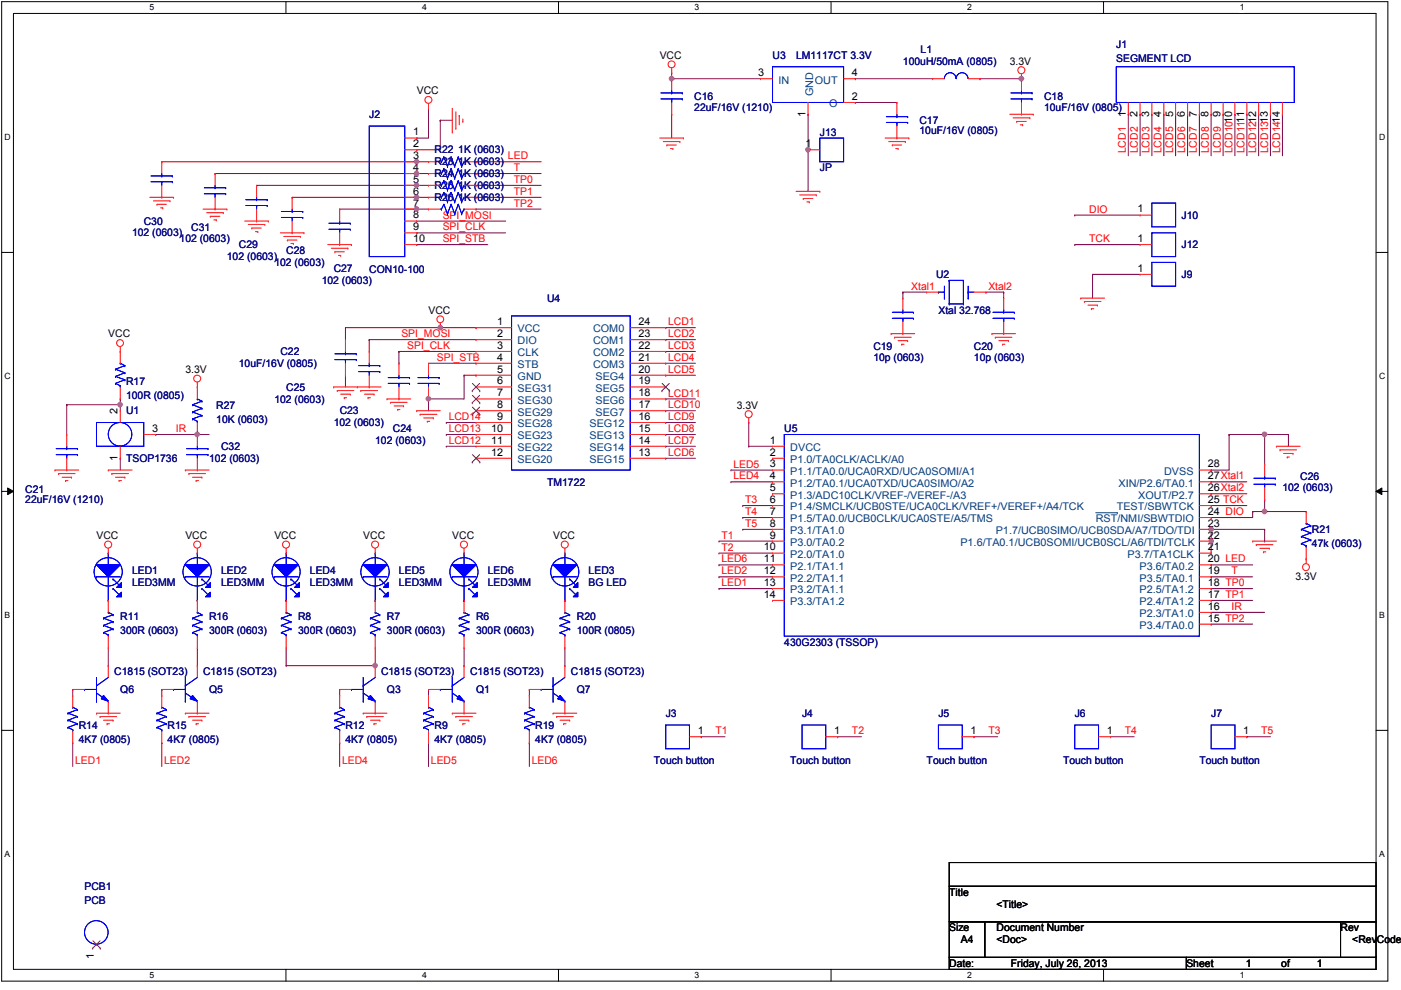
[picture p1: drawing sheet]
<svg xmlns="http://www.w3.org/2000/svg" width="297mm" height="210mm" viewBox="0 0 297 210" stroke-linecap="round" stroke-linejoin="round" font-family="sans-serif">
<defs><g id="words">
<g font-size="2.2" fill="#000080">
<text x="195.2" y="11.2">L1</text>
<text x="236.7" y="10.2">J1</text>
<text x="163.8" y="12.4">U3</text>
<text x="168.8" y="12.4">LM1117CT 3.3V</text>
<text x="191.4" y="13.7">100uH/50mA (0805)</text>
<text x="236.7" y="13.2">SEGMENT LCD</text>
<text x="147.2" y="21.2">C16</text>
<text x="147.2" y="23.5">22uF/16V (1210)</text>
<text x="221.4" y="21.2">C18</text>
<text x="221.4" y="23.5">10uF/16V (0805)</text>
<text x="78.3" y="25">J2</text>
<text x="173.8" y="28.8">J13</text>
<text x="194.9" y="26.3">C17</text>
<text x="194.9" y="28.5">10uF/16V (0805)</text>
<text x="92.1" y="32.5">R22 1K (0603)</text>
<text x="92.1" y="35.1">R23 1K (0603)</text>
<text x="92.1" y="40.1">R25 1K (0603)</text>
<text x="92.1" y="37.6">R24 1K (0603)</text>
<text x="173.8" y="36.3">JP</text>
<text x="30.5" y="47.6">C30</text>
<text x="92.1" y="42.6">R26 1K (0603)</text>
<text x="250.5" y="46.4">J10</text>
<text x="28" y="50.1">102 (0603)</text>
<text x="38.1" y="51.4">102 (0603)</text>
<text x="40.6" y="48.9">C31</text>
<text x="50.6" y="52.7">C29</text>
<text x="60.7" y="53.9">C28</text>
<text x="250.5" y="52.7">J12</text>
<text x="48.1" y="55.2">102 (0603)</text>
<text x="58.2" y="56.4">102 (0603)</text>
<text x="70.7" y="57.7">C27</text>
<text x="78.3" y="57.9">CON10-100</text>
<text x="198.5" y="58.9">U2</text>
<text x="250.5" y="58.9">J9</text>
<text x="68.2" y="60.2">102 (0603)</text>
<text x="116" y="64">U4</text>
<text x="199" y="66.5">Xtal 32.768</text>
<text x="50.6" y="77.8">10uF/16V (0805)</text>
<text x="59.4" y="75.3">C22</text>
<text x="185.2" y="74.3">C19</text>
<text x="185.2" y="76.5">10p (0603)</text>
<text x="206.5" y="74.3">C20</text>
<text x="206.5" y="76.5">10p (0603)</text>
<text x="26.7" y="81.6">R17</text>
<text x="60.7" y="82.8">C25</text>
<text x="26.7" y="84.6">100R (0805)</text>
<text x="26.7" y="87.8">U1</text>
<text x="45.9" y="86.6">R27</text>
<text x="45.9" y="89.6">10K (0603)</text>
<text x="58.2" y="85.4">102 (0603)</text>
<text x="72" y="87.8">C23</text>
<text x="46.9" y="95.4">C32</text>
<text x="70.7" y="90.4">102 (0603)</text>
<text x="79.6" y="94.2">102 (0603)</text>
<text x="83.3" y="91.6">C24</text>
<text x="166.3" y="91.6">U5</text>
<text x="26.7" y="97.9">TSOP1736</text>
<text x="44.3" y="97.9">102 (0603)</text>
<text x="275.7" y="101.7">C26</text>
<text x="5.3" y="104.4">C21</text>
<text x="5.3" y="106.7">22uF/16V (1210)</text>
<text x="116" y="103">TM1722</text>
<text x="271.9" y="104.2">102 (0603)</text>
<text x="278.2" y="113">R21</text>
<text x="278.2" y="116">47k (0603)</text>
<text x="28" y="121.8">LED1</text>
<text x="28" y="124.3">LED3MM</text>
<text x="46.9" y="121.8">LED2</text>
<text x="46.9" y="124.3">LED3MM</text>
<text x="65.7" y="121.8">LED4</text>
<text x="65.7" y="124.3">LED3MM</text>
<text x="84.6" y="121.8">LED5</text>
<text x="84.6" y="124.3">LED3MM</text>
<text x="103.4" y="121.8">LED6</text>
<text x="103.4" y="124.3">LED3MM</text>
<text x="124.8" y="121.8">LED3</text>
<text x="124.8" y="124.3">BG LED</text>
<text x="25.5" y="131.4">R11</text>
<text x="44.3" y="131.4">R16</text>
<text x="63.2" y="131.4">R8</text>
<text x="82" y="131.4">R7</text>
<text x="100.9" y="131.4">R6</text>
<text x="122.3" y="131.4">R20</text>
<text x="25.5" y="134.4">300R (0603)</text>
<text x="44.3" y="134.4">300R (0603)</text>
<text x="63.2" y="134.4">300R (0603)</text>
<text x="82" y="134.4">300R (0603)</text>
<text x="100.9" y="134.4">300R (0603)</text>
<text x="122.3" y="134.4">100R (0805)</text>
<text x="166.3" y="136.9">430G2303 (TSSOP)</text>
<text x="24.2" y="143.2">C1815 (SOT23)</text>
<text x="43.1" y="143.2">C1815 (SOT23)</text>
<text x="80.8" y="143.2">C1815 (SOT23)</text>
<text x="99.7" y="143.2">C1815 (SOT23)</text>
<text x="121" y="143.2">C1815 (SOT23)</text>
<text x="25.5" y="146.9">Q6</text>
<text x="44.3" y="146.9">Q5</text>
<text x="82" y="146.9">Q3</text>
<text x="100.9" y="146.9">Q1</text>
<text x="122.3" y="146.9">Q7</text>
<text x="16.7" y="154.5">R14</text>
<text x="35.5" y="154.5">R15</text>
<text x="73.2" y="154.5">R12</text>
<text x="92.1" y="154.5">R9</text>
<text x="113.5" y="154.5">R19</text>
<text x="141.1" y="152">J3</text>
<text x="170.1" y="152">J4</text>
<text x="199" y="152">J5</text>
<text x="227.9" y="152">J6</text>
<text x="256.8" y="152">J7</text>
<text x="16.7" y="157.5">4K7 (0805)</text>
<text x="35.5" y="157.5">4K7 (0805)</text>
<text x="73.2" y="157.5">4K7 (0805)</text>
<text x="92.1" y="157.5">4K7 (0805)</text>
<text x="113.5" y="157.5">4K7 (0805)</text>
<text x="138.6" y="162.1">Touch button</text>
<text x="167.6" y="162.1">Touch button</text>
<text x="196.5" y="162.1">Touch button</text>
<text x="225.4" y="162.1">Touch button</text>
<text x="254.3" y="162.1">Touch button</text>
<text x="17.9" y="188.7">PCB1</text>
<text x="17.9" y="191.7">PCB</text>
</g>
<g font-size="2.2">
<text x="139.9" y="12.4">VCC</text>
<text x="160.7" y="16.1">3</text>
<text x="180.6" y="16.1">4</text>
<text x="214.1" y="13.7">3.3V</text>
<text x="88.4" y="20">VCC</text>
<text x="180.6" y="21.2">2</text>
<text x="87.6" y="28.7">1</text>
<text x="170.8" y="24.8" transform="rotate(-90 170.8 24.8)">1</text>
<text x="238.7" y="24.8" transform="rotate(-90 238.7 24.8)">1</text>
<text x="241.2" y="24.8" transform="rotate(-90 241.2 24.8)">2</text>
<text x="243.7" y="24.8" transform="rotate(-90 243.7 24.8)">3</text>
<text x="246.2" y="24.8" transform="rotate(-90 246.2 24.8)">4</text>
<text x="248.7" y="24.8" transform="rotate(-90 248.7 24.8)">5</text>
<text x="251.2" y="24.8" transform="rotate(-90 251.2 24.8)">6</text>
<text x="253.7" y="24.8" transform="rotate(-90 253.7 24.8)">7</text>
<text x="256.2" y="24.8" transform="rotate(-90 256.2 24.8)">8</text>
<text x="258.8" y="24.8" transform="rotate(-90 258.8 24.8)">9</text>
<text x="87.6" y="31.2">2</text>
<text x="87.6" y="33.8">3</text>
<text x="170.8" y="31.2">1</text>
<text x="87.6" y="36.2">4</text>
<text x="87.6" y="38.7">5</text>
<text x="87.6" y="41.3">6</text>
<text x="87.6" y="43.8">7</text>
<text x="87.6" y="46.3">8</text>
<text x="241.2" y="45.1">1</text>
<text x="87.6" y="48.8">9</text>
<text x="87.6" y="51.3">10</text>
<text x="241.2" y="51.3">1</text>
<text x="241.2" y="57.6">1</text>
<text x="23" y="71.5">VCC</text>
<text x="90.9" y="66.5">VCC</text>
<text x="105.4" y="68.9">1</text>
<text x="105.4" y="71.5">2</text>
<text x="135.4" y="71.5">23</text>
<text x="135.4" y="68.9">24</text>
<text x="105.4" y="74">3</text>
<text x="105.4" y="76.5">4</text>
<text x="135.4" y="76.5">21</text>
<text x="135.4" y="74">22</text>
<text x="39.3" y="79">3.3V</text>
<text x="105.4" y="79">5</text>
<text x="105.4" y="81.5">6</text>
<text x="135.4" y="81.5">19</text>
<text x="135.4" y="79">20</text>
<text x="24.9" y="87.8" transform="rotate(-90 24.9 87.8)">2</text>
<text x="105.4" y="84">7</text>
<text x="105.4" y="86.5">8</text>
<text x="105.4" y="89">9</text>
<text x="135.4" y="89">16</text>
<text x="135.4" y="86.5">17</text>
<text x="135.4" y="84">18</text>
<text x="156.2" y="86.6">3.3V</text>
<text x="32.3" y="91.6">3</text>
<text x="104.1" y="91.6">10</text>
<text x="104.1" y="94.1">11</text>
<text x="135.4" y="94.1">14</text>
<text x="135.4" y="91.6">15</text>
<text x="163.2" y="94.1">1</text>
<text x="24.9" y="97.7" transform="rotate(-90 24.9 97.7)">1</text>
<text x="104.1" y="96.6">12</text>
<text x="135.4" y="96.6">13</text>
<text x="163.2" y="96.6">2</text>
<text x="163.2" y="101.6">4</text>
<text x="163.2" y="99.1">3</text>
<text x="256.1" y="101.6">27Xtal1</text>
<text x="256.1" y="99.1">28</text>
<text x="163.2" y="106.6">6</text>
<text x="163.2" y="104.1">5</text>
<text x="256.1" y="106.6">25 TCK</text>
<text x="256.1" y="104.1">26Xtal2</text>
<text x="163.2" y="109.2">7</text>
<text x="163.2" y="111.7">8</text>
<text x="256.1" y="111.7">23</text>
<text x="256.1" y="109.2">24 DIO</text>
<text x="20.5" y="114.3">VCC</text>
<text x="39.3" y="114.3">VCC</text>
<text x="58.2" y="114.3">VCC</text>
<text x="77" y="114.3">VCC</text>
<text x="95.9" y="114.3">VCC</text>
<text x="117.3" y="114.3">VCC</text>
<text x="162" y="116.7">10</text>
<text x="162" y="119.2">11</text>
<text x="163.2" y="114.2">9</text>
<text x="256.1" y="119.2">20 LED</text>
<text x="256.1" y="116.7">21</text>
<text x="256.1" y="114.2">22</text>
<text x="162" y="121.8">12</text>
<text x="162" y="124.3">13</text>
<text x="256.1" y="124.3">18 TP0</text>
<text x="256.1" y="121.8">19</text>
<text x="274.7" y="123.1">3.3V</text>
<text x="162" y="126.7">14</text>
<text x="256.1" y="131.8">15 TP2</text>
<text x="256.1" y="129.3">16</text>
<text x="256.1" y="126.7">17 TP1</text>
<text x="148" y="155.7">1</text>
<text x="176.9" y="155.7">1</text>
<text x="205.8" y="155.7">1</text>
<text x="234.7" y="155.7">1</text>
<text x="263.6" y="155.7">1</text>
<text x="201.3" y="189.9">Title</text>
<text x="201.3" y="197.5">Size</text>
<text x="211.3" y="197.5">Document Number</text>
<text x="211.3" y="192.4">&lt;Title&gt;</text>
<text x="284.2" y="197.5">Rev</text>
<text x="19.9" y="203.3" transform="rotate(-90 19.9 203.3)">1</text>
<text x="203.7" y="200">A4</text>
<text x="211.3" y="200">&lt;Doc&gt;</text>
<text x="286.7" y="200">&lt;RevCode&gt;</text>
<text x="201.3" y="205">Date:</text>
<text x="214.3" y="205">Friday, July 26, 2013</text>
<text x="251.5" y="205">Sheet</text>
<text x="264.1" y="205">1</text>
<text x="271.6" y="205">of</text>
<text x="279.2" y="205">1</text>
</g>
<g font-size="2.2" fill="#004080">
<text x="165.1" y="17.7">IN</text>
<text x="172.8" y="17.7">OUT</text>
<text x="172.4" y="20.5" transform="rotate(-90 172.4 20.5)">GND</text>
<text x="175.8" y="22.7">O</text>
<text x="109.7" y="70.5">VCC</text>
<text x="125.7" y="70.5">COM0</text>
<text x="109.7" y="73">DIO</text>
<text x="109.7" y="75.5">CLK</text>
<text x="125.7" y="75.5">COM2</text>
<text x="125.7" y="73">COM1</text>
<text x="109.7" y="78">STB</text>
<text x="109.7" y="80.6">GND</text>
<text x="109.7" y="83.1">SEG31</text>
<text x="125.7" y="78">COM3</text>
<text x="126.2" y="83.1">SEG5</text>
<text x="126.2" y="80.6">SEG4</text>
<text x="109.7" y="85.6">SEG30</text>
<text x="109.7" y="88.1">SEG29</text>
<text x="126.2" y="88.1">SEG7</text>
<text x="126.2" y="85.6">SEG6</text>
<text x="109.7" y="90.6">SEG28</text>
<text x="109.7" y="93.1">SEG23</text>
<text x="109.7" y="95.6">SEG22</text>
<text x="125" y="95.6">SEG14</text>
<text x="125" y="93.1">SEG13</text>
<text x="125" y="90.6">SEG12</text>
<text x="167.6" y="95.6">DVCC</text>
<text x="109.7" y="98.2">SEG20</text>
<text x="125" y="98.2">SEG15</text>
<text x="167.6" y="98.2">P1.0/TA0CLK/ACLK/A0</text>
<text x="167.6" y="100.7">P1.1/TA0.0/UCA0RXD/UCA0SOMI/A1</text>
<text x="246.8" y="100.7">DVSS</text>
<text x="167.6" y="103.2">P1.2/TA0.1/UCA0TXD/UCA0SIMO/A2</text>
<text x="167.6" y="105.7">P1.3/ADC10CLK/VREF-/VEREF-/A3</text>
<text x="237.1" y="103.2">XIN/P2.6/TA0.1</text>
<text x="241.3" y="105.7">XOUT/P2.7</text>
<text x="167.6" y="110.7">P1.5/TA0.0/UCB0CLK/UCA0STE/A5/TMS</text>
<text x="167.6" y="113.2">P3.1/TA1.0</text>
<text x="167.6" y="108.2">P1.4/SMCLK/UCB0STE/UCA0CLK/VREF+/VEREF+/A4/TCK</text>
<text x="211.1" y="113.2">P1.7/UCB0SIMO/UCB0SDA/A7/TDO/TDI</text>
<text x="232.3" y="110.7">RST/NMI/SBWTDIO</text>
<text x="236.8" y="108.2">TEST/SBWTCK</text>
<text x="167.6" y="115.7">P3.0/TA0.2</text>
<text x="167.6" y="118.3">P2.0/TA1.0</text>
<text x="203.6" y="115.7">P1.6/TA0.1/UCB0SOMI/UCB0SCL/A6/TDI/TCLK</text>
<text x="239.1" y="118.3">P3.7/TA1CLK</text>
<text x="167.6" y="120.8">P2.1/TA1.1</text>
<text x="167.6" y="123.3">P2.2/TA1.1</text>
<text x="167.6" y="125.8">P3.2/TA1.1</text>
<text x="241.6" y="125.8">P2.5/TA1.2</text>
<text x="241.6" y="120.8">P3.6/TA0.2</text>
<text x="241.6" y="123.3">P3.5/TA0.1</text>
<text x="167.6" y="128.3">P3.3/TA1.2</text>
<text x="241.6" y="130.9">P2.3/TA1.0</text>
<text x="241.6" y="128.3">P2.4/TA1.2</text>
<text x="241.6" y="133.4">P3.4/TA0.0</text>
</g>
<g font-size="2.2" fill="#f00">
<text x="107.7" y="33.8">LED</text>
<text x="238.7" y="32.5" transform="rotate(-90 238.7 32.5)">LCD1</text>
<text x="241.2" y="32.5" transform="rotate(-90 241.2 32.5)">LCD2</text>
<text x="243.7" y="32.5" transform="rotate(-90 243.7 32.5)">LCD3</text>
<text x="246.2" y="32.5" transform="rotate(-90 246.2 32.5)">LCD4</text>
<text x="248.7" y="32.5" transform="rotate(-90 248.7 32.5)">LCD5</text>
<text x="251.3" y="32.5" transform="rotate(-90 251.3 32.5)">LCD6</text>
<text x="253.8" y="32.5" transform="rotate(-90 253.8 32.5)">LCD7</text>
<text x="256.3" y="32.5" transform="rotate(-90 256.3 32.5)">LCD8</text>
<text x="258.8" y="32.5" transform="rotate(-90 258.8 32.5)">LCD9</text>
<text x="261.3" y="32.5" transform="rotate(-90 261.3 32.5)">LCD1010</text>
<text x="263.9" y="32.5" transform="rotate(-90 263.9 32.5)">LCD1111</text>
<text x="266.4" y="32.5" transform="rotate(-90 266.4 32.5)">LCD1212</text>
<text x="268.9" y="32.5" transform="rotate(-90 268.9 32.5)">LCD1313</text>
<text x="271.4" y="32.5" transform="rotate(-90 271.4 32.5)">LCD1414</text>
<text x="109" y="38.8">TP0</text>
<text x="109" y="41.3">TP1</text>
<text x="109" y="36.3">T</text>
<text x="93.9" y="46.4">SPI_MOSI</text>
<text x="109" y="43.8">TP2</text>
<text x="230.9" y="45.1">DIO</text>
<text x="93.9" y="48.9">SPI_CLK</text>
<text x="93.9" y="51.4">SPI_STB</text>
<text x="230.9" y="51.4">TCK</text>
<text x="193.2" y="61.4">Xtal1</text>
<text x="209.5" y="61.4">Xtal2</text>
<text x="85.1" y="71.5">SPI_MOSI</text>
<text x="141.6" y="69">LCD1</text>
<text x="141.6" y="71.5">LCD2</text>
<text x="86.3" y="74">SPI_CLK</text>
<text x="92.6" y="76.5">SPI_STB</text>
<text x="141.6" y="76.5">LCD4</text>
<text x="141.6" y="74">LCD3</text>
<text x="141.6" y="79">LCD5</text>
<text x="95.1" y="89.1">LCD14</text>
<text x="141.6" y="89.1">LCD9</text>
<text x="141.6" y="86.6">LCD10</text>
<text x="141.6" y="84.1">LCD11</text>
<text x="37.3" y="91.6">IR</text>
<text x="95.1" y="94.1">LCD12</text>
<text x="95.1" y="91.6">LCD13</text>
<text x="141.6" y="94.1">LCD7</text>
<text x="141.6" y="91.6">LCD8</text>
<text x="141.6" y="96.7">LCD6</text>
<text x="155.5" y="99.2">LED5</text>
<text x="155.5" y="101.6">LED4</text>
<text x="158" y="106.7">T3</text>
<text x="158" y="109.2">T4</text>
<text x="158" y="111.7">T5</text>
<text x="153" y="119.3">LED6</text>
<text x="153" y="114.2">T1</text>
<text x="153" y="116.8">T2</text>
<text x="153" y="121.8">LED2</text>
<text x="153" y="124.3">LED1</text>
<text x="261.1" y="121.8">T</text>
<text x="261.1" y="129.3">IR</text>
<text x="151.7" y="155.7">T1</text>
<text x="180.6" y="155.7">T2</text>
<text x="209.5" y="155.7">T3</text>
<text x="238.5" y="155.7">T4</text>
<text x="267.4" y="155.7">T5</text>
<text x="15.9" y="162">LED1</text>
<text x="34.8" y="162">LED2</text>
<text x="72.5" y="162">LED4</text>
<text x="91.4" y="162">LED5</text>
<text x="112.7" y="162">LED6</text>
</g>
<g font-size="1.8">
<text x="31.7" y="2.2">5</text>
<text x="89.5" y="2.2">4</text>
<text x="147.3" y="2.2">3</text>
<text x="205.1" y="2.2">2</text>
<text x="262.8" y="2.2">1</text>
<text x="1" y="29.8">D</text>
<text x="292.4" y="29.8">D</text>
<text x="1" y="80.4">C</text>
<text x="292.4" y="80.4">C</text>
<text x="1" y="131.1">B</text>
<text x="292.4" y="131.1">B</text>
<text x="1" y="181.8">A</text>
<text x="292.4" y="181.8">A</text>
<text x="31.7" y="207.4">5</text>
<text x="89.5" y="207.4">4</text>
<text x="147.3" y="207.4">3</text>
<text x="205.1" y="207.4">2</text>
<text x="262.8" y="207.4">1</text>
</g>
</g></defs>
<path d="M.4 .4h293.8v207.6h-293.8zM2.9 2.9h288.9v202.6h-288.9z" fill="none" stroke="#000" stroke-width=".21"/>
<g fill="#fff">
<path d="M31.7 .6h1v2h-1z"/>
<path d="M31.7 205.8h1v2h-1z"/>
</g>
<path d="M60.6 .4v2.5M60.6 205.5v2.5" fill="none" stroke="#000" stroke-width=".21"/>
<g fill="#fff">
<path d="M89.5 .6h1v2h-1z"/>
<path d="M89.5 205.8h1v2h-1z"/>
</g>
<path d="M118.4 .4v2.5M118.4 205.5v2.5" fill="none" stroke="#000" stroke-width=".21"/>
<g fill="#fff">
<path d="M147.3 .6h1v2h-1z"/>
<path d="M147.3 205.8h1v2h-1z"/>
</g>
<path d="M176.2 .4v2.5M176.2 205.5v2.5" fill="none" stroke="#000" stroke-width=".21"/>
<g fill="#fff">
<path d="M205.1 .6h.9v2h-.9z"/>
<path d="M205.1 205.8h.9v2h-.9z"/>
</g>
<path d="M234 .4v2.5M234 205.5v2.5" fill="none" stroke="#000" stroke-width=".21"/>
<g fill="#fff">
<path d="M262.8 .6h1v2h-1z"/>
<path d="M262.8 205.8h1v2h-1z"/>
<path d="M1 28.2h1.3v2h-1.3z"/>
<path d="M292.4 28.2h1.3v2h-1.3z"/>
<path d="M1 78.8h1.3v2h-1.3z"/>
<path d="M292.4 78.8h1.3v2h-1.3z"/>
</g>
<path d="M.4 53.5h2.5M291.8 53.5h2.4" fill="none" stroke="#000" stroke-width=".21"/>
<g fill="#fff">
<path d="M1 129.5h1.2v2h-1.2z"/>
<path d="M292.4 129.5h1.2v2h-1.2z"/>
</g>
<path d="M.4 104.2h2.5M1.6 103.5l1.3 .7-1.3 .7zM291.8 104.2l1.2-.7v1.4zM291.8 104.2h2.4" fill="none" stroke="#000" stroke-width=".21"/>
<path d="M1.6 103.5l1.3 .7-1.3 .7zM291.8 104.2l1.2-.7v1.4z" fill="#000"/>
<g fill="#fff">
<path d="M1 180.2h1.2v2h-1.2z"/>
<path d="M292.4 180.2h1.2v2h-1.2z"/>
</g>
<path d="M.4 154.9h2.5M291.8 154.9h2.4" fill="none" stroke="#000" stroke-width=".21"/>
<g fill="none" stroke="#800040" stroke-width=".21">
<path d="M88.4 31.8h.1M88.4 29.3h.1M90.9 23h.1M90.9 23v6.3h-2.5M93.4 25.5h.1M93.4 25.5v6.3h-5M93.4 25.5h2.5M14.2 85.8h.1M14.2 85.8v6.3M14.2 85.8h11.3M25.5 97.2h.1M25.5 85.8h.1"/>
<path d="M25.5 85.8v1.3M25.5 97.2v2.5"/>
</g>
<circle cx="25.4" cy="85.8" r=".48" fill="#f0f"/>
<circle cx="25.4" cy="85.8" r=".48" fill="none" stroke="#f0f" stroke-width=".21"/>
<g fill="none" stroke="#800040" stroke-width=".21">
<path d="M142.4 15.4h.1M142.4 16.7h.1M142.4 15.4v1.3M142.4 16.7h18.8M227.9 51.9h.1M227.9 45.6h.1M227.9 51.9h13.8M227.9 45.6h13.8M231.6 58.2h.1M231.6 58.2h10.1M191.4 61.9h.1M191.4 61.9h5.1"/>
<path d="M191.4 61.9v1.3M209 61.9h.1M209 61.9h3.8M212.8 61.9h.1M212.8 61.9v1.3M25.5 84.6h.1M25.5 84.6v1.2M148.7 156.2h.1M148.7 156.2h5"/>
</g>
<circle cx="142.4" cy="16.7" r=".49" fill="#f0f"/>
<circle cx="142.4" cy="16.7" r=".49" fill="none" stroke="#f0f" stroke-width=".21"/>
<path d="M181.4 16.7h.1M181.4 16.7h16.3M171.3 31.8h.1M171.3 31.8v8.8" fill="none" stroke="#800040" stroke-width=".21"/>
<circle cx="171.3" cy="31.7" r=".49" fill="#f0f"/>
<circle cx="171.3" cy="31.7" r=".49" fill="none" stroke="#f0f" stroke-width=".21"/>
<g fill="none" stroke="#800040" stroke-width=".21">
<path d="M207.8 16.7h.1M207.8 16.7h8.8M100.9 34.3h.1M100.9 39.3h.1M100.9 34.3h13.8M100.9 39.3h13.8M142.4 24.2h.1M142.4 24.2v5.1M239.2 24.2h.1M239.2 24.2v8.8M241.7 24.2h.1M241.7 24.2v8.8"/>
<path d="M244.2 24.2h.1M244.2 24.2v8.8M246.8 24.2h.1M246.8 24.2v8.8M249.3 24.2h.1M249.3 24.2v8.8M251.8 24.2h.1M251.8 24.2v8.8M254.3 24.2h.1M254.3 24.2v8.8M256.8 24.2h.1M256.8 24.2v8.8"/>
<path d="M259.3 24.2h.1M259.3 24.2v8.8M261.8 24.2h.1M261.8 24.2v8.8M264.4 24.2h.1M264.4 24.2v8.8M266.9 24.2h.1M266.9 24.2v8.8M269.4 24.2h.1M269.4 24.2v8.8M271.9 24.2h.1M271.9 24.2v8.8"/>
<path d="M100.9 41.8h.1M100.9 44.3h.1M100.9 41.8h13.8M100.9 44.3h13.8M141.1 77h.1M141.1 79.6h.1M141.1 69.5h.1M141.1 72h.1M141.1 74.5h.1M141.1 77h6.3M141.1 79.6h6.3M141.1 69.5h6.3"/>
<path d="M141.1 72h6.3M141.1 74.5h6.3M94.6 94.6h.1M94.6 92.1h.1M94.6 89.6h.1M94.6 94.6h6.3M94.6 92.1h6.3M94.6 89.6h6.3M141.1 97.2h.1M141.1 94.6h.1M141.1 92.1h.1M141.1 89.6h.1"/>
<path d="M141.1 87.1h.1M141.1 84.6h.1M141.1 97.2h6.3M141.1 94.6h6.3M141.1 92.1h6.3M141.1 89.6h6.3M141.1 87.1h6.3M141.1 84.6h6.3M256.8 102.2h.1M256.8 104.7h.1M256.8 102.2h7.6M256.8 104.7h7.6"/>
<path d="M177.6 156.2h.1M177.6 156.2h5M206.5 156.2h.1M206.5 156.2h5M235.5 156.2h.1M235.5 156.2h4.9M264.4 156.2h.1M264.4 156.2h5"/>
</g>
<circle cx="216.6" cy="16.7" r=".49" fill="#f0f"/>
<circle cx="216.6" cy="16.7" r=".49" fill="none" stroke="#f0f" stroke-width=".21"/>
<g fill="none" stroke="#800040" stroke-width=".21">
<path d="M88.4 46.9h.1M88.4 49.4h.1M88.4 51.9h.1M88.4 46.9h18.8M88.4 49.4h18.8M88.4 51.9h15M158.8 89.6h.1M158.8 94.6h.1M158.8 89.6v5M158.8 94.6h5M256.8 99.7h.1M260.6 92.1h.1"/>
<path d="M260.6 92.1v7.6h-3.8M268.1 92.1h.1M268.1 92.1h5.1M273.2 92.1h.1M273.2 92.1v2.5M60.7 137.4v3.7M15.4 146.2h.1M15.4 157.5h.1M15.4 146.2v1.2M15.4 157.5v5M34.3 157.5h.1M34.3 146.2h.1"/>
<path d="M34.3 146.2v1.2M34.3 157.5v5M60.7 141.1h.1M60.7 141.1h18.9M72 157.5h.1M72 146.2h.1M72 146.2v1.2M72 157.5v5M79.6 141.1h.1M90.9 157.5h.1M90.9 146.2h.1M90.9 146.2v1.2"/>
<path d="M90.9 157.5v5M112.2 157.5h.1M112.2 146.2h.1M112.2 146.2v1.2M112.2 157.5v5"/>
</g>
<circle cx="79.5" cy="141.1" r=".49" fill="#f0f"/>
<circle cx="79.5" cy="141.1" r=".49" fill="none" stroke="#f0f" stroke-width=".21"/>
<path d="M90.9 84.6h.1M90.9 84.6v2.5M23 137.4v3.7M41.8 137.4v3.7M79.6 137.4v3.7M98.4 137.4v3.7M119.8 137.4v3.7M23 141.1h.1M41.8 141.1h.1M79.6 141.1h.1M98.4 141.1h.1M119.8 141.1h.1" fill="none" stroke="#800040" stroke-width=".21"/>
<circle cx="90.8" cy="84.5" r=".48" fill="#f0f"/>
<circle cx="90.8" cy="84.5" r=".48" fill="none" stroke="#f0f" stroke-width=".21"/>
<path d="M73.2 79.6h.1M73.2 69.5h.1M73.2 69.5v2.5M73.2 79.6v2.4M73.2 69.5h20.2M93.4 69.5h.1M90.9 84.6h.1M90.9 84.6h7.5" fill="none" stroke="#800040" stroke-width=".21"/>
<circle cx="93.3" cy="69.5" r=".48" fill="#f0f"/>
<circle cx="93.3" cy="69.5" r=".48" fill="none" stroke="#f0f" stroke-width=".21"/>
<g fill="none" stroke="#800040" stroke-width=".21">
<path d="M78.3 72h.1M78.3 72v2.5M78.3 72h22.6M84.6 74.5h.1M84.6 74.5v2.5M84.6 74.5h16.3M90.9 77h10M93.4 69.5h7.5M98.4 79.6h.1M98.4 79.6v5M98.4 79.6h2.5M100.9 79.6h.1"/>
<path d="M100.9 77h.1M100.9 69.5h.1M256.8 107.2h.1M256.8 109.7h.1M256.8 107.2h7.6M256.8 109.7h8.8M268.1 105.9h.1M268.1 105.9v2.6"/>
</g>
<circle cx="268.1" cy="108.4" r=".49" fill="#f0f"/>
<circle cx="268.1" cy="108.4" r=".49" fill="none" stroke="#f0f" stroke-width=".21"/>
<path d="M268.1 92.1h.1M268.1 92.1v6.3" fill="none" stroke="#800040" stroke-width=".21"/>
<circle cx="268.1" cy="92.1" r=".49" fill="#f0f"/>
<circle cx="268.1" cy="92.1" r=".49" fill="none" stroke="#f0f" stroke-width=".21"/>
<g fill="none" stroke="#800040" stroke-width=".21">
<path d="M100.9 36.8h.1M100.9 36.8h13.8M181.4 21.7h.1M181.4 21.7h8.8M231.6 58.2h.1M231.6 58.2v5M41.8 92.1h.1M41.8 92.1h2.5M260.6 92.1h.1M260.6 92.1h7.5M265.6 108.5h.1M265.6 108.5v1.2"/>
<path d="M268.1 108.5h.1M268.1 108.5h8.8"/>
</g>
<circle cx="41.8" cy="92.1" r=".49" fill="#f0f"/>
<circle cx="41.8" cy="92.1" r=".49" fill="none" stroke="#f0f" stroke-width=".21"/>
<g fill="none" stroke="#800040" stroke-width=".21">
<path d="M88.4 34.3h.1M88.4 34.3h2.5M155 99.7h.1M155 99.7h8.8M152.4 119.8h.1M152.4 114.7h.1M152.4 117.3h.1M152.4 119.8h11.4M152.4 114.7h11.4M152.4 117.3h11.4M155 102.2h.1M155 102.2h8.8"/>
<path d="M157.5 107.2h.1M157.5 109.7h.1M157.5 112.2h.1M157.5 107.2h6.3M157.5 109.7h6.3M157.5 112.2h6.3M152.4 122.3h.1M152.4 124.8h.1M152.4 122.3h11.4M152.4 124.8h11.4M256.8 132.3h.1M256.8 132.3h8.8"/>
</g>
<circle cx="88.3" cy="34.3" r=".47" fill="#f0f"/>
<circle cx="88.3" cy="34.3" r=".47" fill="none" stroke="#f0f" stroke-width=".21"/>
<path d="M88.4 36.8h.1M88.4 36.8h2.5" fill="none" stroke="#800040" stroke-width=".21"/>
<circle cx="88.3" cy="36.8" r=".48" fill="#f0f"/>
<circle cx="88.3" cy="36.8" r=".48" fill="none" stroke="#f0f" stroke-width=".21"/>
<path d="M88.4 39.3h.1M88.4 39.3h2.5" fill="none" stroke="#800040" stroke-width=".21"/>
<circle cx="88.3" cy="39.3" r=".48" fill="#f0f"/>
<circle cx="88.3" cy="39.3" r=".48" fill="none" stroke="#f0f" stroke-width=".21"/>
<path d="M88.4 41.8h.1M88.4 41.8h2.5" fill="none" stroke="#800040" stroke-width=".21"/>
<circle cx="88.3" cy="41.8" r=".48" fill="#f0f"/>
<circle cx="88.3" cy="41.8" r=".48" fill="none" stroke="#f0f" stroke-width=".21"/>
<path d="M88.4 44.3h.1M88.4 44.3h2.5" fill="none" stroke="#800040" stroke-width=".21"/>
<circle cx="88.3" cy="44.3" r=".48" fill="#f0f"/>
<circle cx="88.3" cy="44.3" r=".48" fill="none" stroke="#f0f" stroke-width=".21"/>
<g fill="none" stroke="#800040" stroke-width=".21">
<path d="M34.3 34.3h.1M34.3 34.3h54.1M45.6 36.8h.1M45.6 36.8h42.8M54.4 39.3h.1M54.4 39.3h34M171.3 24.2h.1M171.3 24.2v7.6M61.9 41.8h.1M61.9 41.8h26.5M72 44.3h.1M72 44.3h16.4"/>
<path d="M33 92.1h.1M33 92.1h8.8M256.8 119.8h.1M256.8 114.7h.1M256.8 119.8h8.8M256.8 112.2v2.5M265.6 108.5h.1M265.6 108.5h2.5M256.8 122.3h.1M256.8 127.3h.1M256.8 124.8h.1M256.8 129.8h.1"/>
<path d="M256.8 122.3h8.8M256.8 127.3h8.8M256.8 124.8h8.8M256.8 129.8h11.3"/>
</g>
<circle cx="256.8" cy="114.7" r=".48" fill="#f0f"/>
<circle cx="256.8" cy="114.7" r=".48" fill="none" stroke="#f0f" stroke-width=".21"/>
<path d="M256.8 117.3h.1M256.8 114.7v2.6M256.8 112.2h11.3M268.1 112.2h.1" fill="none" stroke="#800040" stroke-width=".21"/>
<circle cx="256.8" cy="112.2" r=".48" fill="#f0f"/>
<circle cx="256.8" cy="112.2" r=".48" fill="none" stroke="#f0f" stroke-width=".21"/>
<path d="M268.1 114.7h.1M268.1 112.2v2.5" fill="none" stroke="#800040" stroke-width=".21"/>
<g fill="none" stroke="#f00" stroke-width=".21">
<path d="M142.4 15.4h.1M142.4 14.4v1M216.6 16.7h.1M216.6 15.7v1M90.9 23h.1M90.9 21.9v1.1M95.9 28h.1M95.9 23v5M96.7 27.2h.1M96.7 23.7v3.5M97.4 24.5h.1M97.4 24.5v2"/>
<path d="M98.1 25.8h.1M98.1 25.2v.6M139.9 29.3h5M140.6 30h3.5M141.4 30.7h.1M141.4 30.7h2M142.2 31.5h.5M142.7 31.5h.1M144.1 30h.1M144.9 29.3h.1M187.7 29.3h5M188.4 30h3.5"/>
<path d="M189.2 30.7h.1M189.2 30.7h2M189.9 31.5h.5M190.4 31.5h.1M191.9 30h.1M192.7 29.3h.1M214.1 24.2h5M214.8 25h3.6M215.6 25.8h.1M215.6 25.8h2M216.3 26.5h.5M216.8 26.5h.1"/>
<path d="M218.4 25h.1M219.1 24.2h.1M31.8 41.8h5M32.5 42.6h3.5M33.3 43.3h.1M33.3 43.3h2M34 44.1h.5M34.5 44.1h.1M36 42.6h.1M36.8 41.8h.1M43.1 44.3h5M43.8 45.1h3.5"/>
<path d="M44.6 45.9h.1M44.6 45.9h2M45.3 46.6h.6M45.9 46.6h.1M47.3 45.1h.1M48.1 44.3h.1M51.9 46.9h5M52.6 47.6h3.5M53.4 48.4h.1M53.4 48.4h2M54.2 49.1h.5M54.7 49.1h.1"/>
<path d="M56.1 47.6h.1M56.9 46.9h.1M59.4 49.4h5M60.2 50.1h3.5M60.9 50.9h.1M60.9 50.9h2.1M61.7 51.6h.5M62.2 51.6h.1M63.7 50.1h.1M64.4 49.4h.1M69.5 51.9h5M70.2 52.6h3.6"/>
<path d="M71 53.4h.1M71 53.4h2M71.8 54.2h.4M72.2 54.2h.1M73.8 52.6h.1M74.5 51.9h.1M168.8 40.6h5M169.5 41.3h3.6M170.3 42.1h.1M170.3 42.1h2M171.1 42.8h.5M171.6 42.8h.1"/>
<path d="M173.1 41.3h.1M173.8 40.6h.1M25.5 74.5h.1M25.5 73.5v1M93.4 69.5h.1M93.4 68.5v1M188.9 70.7h.1M188.9 70.7h5M189.7 71.5h.1M189.7 71.5h3.5M190.4 72.2h2M191.2 73h.1"/>
<path d="M191.2 73h.5M192.4 72.2h.1M210.3 70.7h.1M210.3 70.7h5M211 71.5h.1M211 71.5h3.5M211.8 72.2h2M212.6 73h.1M212.6 73h.5M213.8 72.2h.1M229.1 63.2h.1M229.1 63.2h5.1"/>
<path d="M229.9 63.9h.1M229.9 63.9h3.5M230.7 64.7h2M231.4 65.5h.1M231.4 65.5h.5M232.7 64.7h.1M11.7 99.7h.1M11.7 99.7h5M23 99.7h.1M23 99.7h5M39.3 99.7h.1M39.3 99.7h5"/>
<path d="M41.8 82h.1M41.8 81v1M70.7 82h.1M70.7 82h10.1M71.5 82.8h.1M71.5 82.8h3.5M72.2 83.6h2.1M73 84.3h.1M73 84.3h.5M74.3 83.6h.1M75.8 82h.1M76.5 82.8h.1"/>
<path d="M76.5 82.8h3.6M77.3 83.6h2M78 84.3h.1M78 84.3h.5M79.3 83.6h.1M82 84.6h.1M82 84.6h5.1M82.8 85.3h.1M82.8 85.3h3.5M83.6 86.1h2M84.3 86.8h.1M84.3 86.8h.5"/>
<path d="M85.6 86.1h.1M88.4 87.1h.1M88.4 87.1h5M89.1 87.8h.1M89.1 87.8h3.5M89.8 88.6h2.1M90.6 89.3h.1M90.6 89.3h.5M91.9 88.6h.1M158.8 89.6h.1M158.8 88.6v1M270.6 94.6h.1"/>
<path d="M270.6 94.6h5.1M271.4 95.4h.1M271.4 95.4h3.5M272.2 96.1h1.9M272.9 96.9h.1M272.9 96.9h.5M274.1 96.1h.1M12.4 100.4h.1M12.4 100.4h3.5M13.2 101.2h2M13.9 101.9h.1M13.9 101.9h.5"/>
<path d="M15.2 101.2h.1M23 117.3h.1M23 116.3v1M23.7 100.4h.1M23.7 100.4h3.5M24.5 101.2h2M25.2 101.9h.1M25.2 101.9h.6M26.5 101.2h.1M40.1 100.4h.1M40.1 100.4h3.5M40.8 101.2h2"/>
<path d="M41.6 101.9h.1M41.6 101.9h.5M41.8 117.3h.1M41.8 116.3v1M42.8 101.2h.1M60.7 117.3h.1M60.7 116.3v1M79.6 117.3h.1M79.6 116.3v1M98.4 117.3h.1M98.4 116.3v1M119.8 117.3h.1"/>
<path d="M119.8 116.3v1M265.6 114.7h.1M265.6 114.7h5M266.4 115.5h.1M266.4 115.5h3.5M267.1 116.3h2M267.9 117h.1M267.9 117h.5M269.1 116.3h.1M276.9 118.5h.1M276.9 118.5v1M20.5 151.2h.1"/>
<path d="M20.5 151.2h5M21.2 151.9h.1M21.2 151.9h3.5M21.9 152.7h2.1M22.7 153.5h.1M22.7 153.5h.5M24 152.7h.1M39.3 151.2h.1M39.3 151.2h5M40.1 151.9h.1M40.1 151.9h3.5M40.8 152.7h2"/>
<path d="M41.6 153.5h.1M41.6 153.5h.5M42.8 152.7h.1M77 151.2h.1M77 151.2h5M77.8 151.9h.1M77.8 151.9h3.5M78.5 152.7h2M79.3 153.5h.1M79.3 153.5h.5M80.5 152.7h.1M95.9 151.2h.1"/>
<path d="M95.9 151.2h5M96.7 151.9h.1M96.7 151.9h3.5M97.4 152.7h2M98.1 153.5h.1M98.1 153.5h.5M99.4 152.7h.1M117.3 151.2h.1M117.3 151.2h5M118 151.9h.1M118 151.9h3.5M118.7 152.7h2.1"/>
<path d="M119.5 153.5h.1M119.5 153.5h.5M120.8 152.7h.1M261.8 156.2h2.6M264.4 156.2h.1"/>
<circle cx="142.4" cy="13.6" r=".74"/>
<circle cx="216.5" cy="14.9" r=".75"/>
<circle cx="90.8" cy="21.2" r=".74"/>
<circle cx="25.5" cy="72.7" r=".72"/>
<circle cx="93.3" cy="67.7" r=".72"/>
<circle cx="41.8" cy="80.3" r=".74"/>
<circle cx="158.7" cy="87.8" r=".75"/>
<circle cx="22.9" cy="115.5" r=".75"/>
<circle cx="41.8" cy="115.5" r=".75"/>
<circle cx="60.6" cy="115.5" r=".75"/>
<circle cx="79.5" cy="115.5" r=".75"/>
<circle cx="98.4" cy="115.5" r=".75"/>
<circle cx="119.7" cy="115.5" r=".75"/>
<circle cx="276.9" cy="120.2" r=".73"/>
</g>
<path d="M201.3 182.9h90.5v5h-90.5zM201.3 187.9h90.5v7.6h-90.5zM201.3 195.5h7.5v7.5h-7.5zM208.8 195.5h75.4v7.5h-75.4zM284.2 195.5h7.6v7.5h-7.6zM201.3 203h50.2v2.5h-50.2zM251.5 203h40.3v2.5h-40.3z" fill="none" stroke="#000" stroke-width=".21"/>
<path d="M17.9 146.2h.1M17.9 146.2h2.6M20.5 145.4h.1M20.5 148.7h.1M20.5 146.9l2.5 1.8M20.5 143.6v5.1M23 148.7h.1M23 143.6l-2.5 1.8M256.8 153.7h5v5.1h-5z" fill="none" stroke="#00f" stroke-width=".21"/>
<path d="M21.9 147.4l1.1 1.3-1.5-.5z" fill="#00f"/>
<path d="M17.9 146.2h.1M17.9 146.2h2.6M20.5 145.4h.1M20.5 148.7h.1M20.5 146.9l2.5 1.8M20.5 143.6v5.1M21.9 147.4l1.1 1.3-1.5-.5zM23 148.7h.1M23 143.6l-2.5 1.8" fill="none" stroke="#00f" stroke-width=".21"/>
<path d="M21.9 147.4l1.1 1.3-1.5-.5z" fill="#00f"/>
<g fill="none" stroke="#00f" stroke-width=".21">
<path d="M69.7 48.6h4.6M69.7 47.3h4.6M72 47.3h.1M72 48.6h.1M72 46.9v.4M72 48.6v.8M74.3 48.6h.1M74.3 47.3h.1M21.9 147.4l1.1 1.3-1.5-.5zM74.5 146.2h.1M74.5 146.2h2.5M77 145.4h.1"/>
<path d="M77 148.7h.1M77 146.9l2.6 1.8M77 143.6v5.1M79.6 148.7h.1M79.6 143.6l-2.6 1.8"/>
</g>
<path d="M72 44.3h.1M72 51.9h.1M72 44.3v2.6M72 49.4v2.5M15.4 146.2h.1M15.4 146.2h2.5M23 141.1h.1M23 151.2h.1M23 141.1v2.5M23 148.7v2.5" fill="none" stroke="#f00" stroke-width=".21"/>
<path d="M78.5 147.4l1.1 1.3-1.6-.5z" fill="#00f"/>
<path d="M74.5 146.2h.1M74.5 146.2h2.5M77 145.4h.1M77 148.7h.1M77 146.9l2.6 1.8M77 143.6v5.1M78.5 147.4l1.1 1.3-1.6-.5zM79.6 148.7h.1M79.6 143.6l-2.6 1.8" fill="none" stroke="#00f" stroke-width=".21"/>
<path d="M78.5 147.4l1.1 1.3-1.6-.5z" fill="#00f"/>
<g fill="none" stroke="#00f" stroke-width=".21">
<path d="M140.1 19.7h4.6M142.4 19.7h.1M142.4 19.2v.5M144.7 19.7h.1M140.1 21h4.6M142.4 21h.1M142.4 21v.7M144.7 21h.1M93.4 41.8h.2M93.6 41.8h.1M94.1 40.8h.1M94.1 40.8l-.5 1"/>
<path d="M94.1 40.8l.8 2M94.9 42.8h.1M95.6 40.8h.1M95.6 40.8l-.7 2M95.6 40.8l.8 2M96.4 42.8h.1M97.2 40.8h.1M97.2 40.8l-.8 2M97.2 40.8l.7 2M97.9 42.8h.1M98.4 41.8h.1M98.4 41.8l-.5 1"/>
<path d="M24.5 79.8h.1M24.5 78.3h.1M24.5 79.8l2 .7M24.5 78.3l2 .7M25.5 77h.1M25.5 77l1 .5M26.5 79h.1M26.5 77.5h.1M26.5 79l-2 .8M26.5 77.5l-2 .8M76 78.8h4.5M76 77.5h4.5"/>
<path d="M78.3 77.5h.1M78.3 78.8h.1M78.3 77v.5M78.3 78.8v.8M80.5 78.8h.1M80.5 77.5h.1M108.5 67h25.1v32.7h-25.1zM24.5 81.3h.1M24.5 81.3l1 .5M25.5 81.8h.1M25.5 81.8v.2M26.5 80.5h.1"/>
<path d="M26.5 80.5l-2 .8M78.5 134.1h.1M78.5 132.6h.1M78.5 131.1h.1M78.5 134.1l1.1 .5M78.5 132.6l2 .8M78.5 131.1l2 .7M79.6 129.8h.1M79.6 134.6h.1M79.6 129.8l.9 .5M79.6 134.6v.3M80.5 133.4h.1"/>
<path d="M80.5 131.8h.1M80.5 130.3h.1M80.5 133.4l-2 .7M80.5 131.8l-2 .8M80.5 130.3l-2 .8M71 154.2h.1M71 152.7h.1M71 151.2h.1M71 154.2l1 .5M71 152.7l2 .8M71 151.2l2 .7M72 149.9h.1"/>
<path d="M72 154.7h.1M72 149.9l1 .6M72 154.7v.3M73 153.5h.1M73 151.9h.1M73 150.5h.1M73 153.5l-2 .7M73 151.9l-2 .8M73 150.5l-2 .7M78.5 147.4l1.1 1.3-1.6-.5z"/>
</g>
<g fill="none" stroke="#f00" stroke-width=".21">
<path d="M142.4 16.7h.1M142.4 16.7v2.5M142.4 24.2h.1M142.4 21.7v2.5M90.9 41.8h.1M90.9 41.8h2.5M98.4 41.8h2.5M100.9 41.8h.1M25.5 74.5h.1M25.5 74.5v2.5M78.3 74.5h.1M78.3 74.5v2.5"/>
<path d="M78.3 79.6v2.4M100.9 69.5h.1M100.9 72h.1M100.9 74.5h.1M100.9 77h.1M100.9 79.6h.1M100.9 69.5h7.6M100.9 72h7.6M100.9 74.5h7.6M100.9 77h7.6M100.9 79.6h7.6M133.6 69.5h7.5"/>
<path d="M133.6 72h7.5M133.6 74.5h7.5M133.6 77h7.5M133.6 79.6h7.5M141.1 79.6h.1M141.1 77h.1M141.1 74.5h.1M141.1 72h.1M141.1 69.5h.1M25.5 84.6h.1M25.5 82v2.6M78.3 82h.1"/>
<path d="M100.9 82h.1M100.9 84.6h.1M100.9 87.1h.1M100.9 89.6h.1M100.9 92.1h.1M100.9 94.6h.1M100.9 97.2h.1M100.9 82h7.6M100.9 84.6h7.6M100.9 87.1h7.6M100.9 89.6h7.6M100.9 92.1h7.6"/>
<path d="M100.9 94.6h7.6M100.9 97.2h7.6M133.6 82h7.5M133.6 84.6h7.5M133.6 87.1h7.5M133.6 89.6h7.5M133.6 92.1h7.5M133.6 94.6h7.5M133.6 97.2h7.5M141.1 97.2h.1M141.1 94.6h.1M141.1 92.1h.1"/>
<path d="M141.1 89.6h.1M141.1 87.1h.1M141.1 84.6h.1M141.1 82h.1M79.6 127.3h.1M79.6 137.4h.1M79.6 127.3v2.5M79.6 134.9v2.5M72 146.2h.1M72 147.4h.1M72 157.5h.1M72 146.2h2.5"/>
<path d="M72 147.4v2.5M72 155v2.5M79.6 141.1h.1M79.6 151.2h.1M79.6 141.1v2.5M79.6 148.7v2.5"/>
</g>
<g fill="none" stroke="#804000" stroke-width=".21">
<path d="M100.1 82.9h.1M100.1 85.4h.1M100.1 87.9h.1M100.1 98h.1M100.2 81.3l1.5 1.6M100.2 83.8l1.5 1.6M100.2 86.3l1.5 1.6M100.2 96.4l1.5 1.6M101.7 81.3l-1.6 1.6M101.7 83.8l-1.6 1.6M101.7 86.3l-1.6 1.6M101.7 96.4l-1.6 1.6"/>
<path d="M101.7 82.9h.1M101.7 85.4h.1M101.7 87.9h.1M101.7 98h.1M140.3 82.9h.1M140.4 81.3l1.5 1.6M141.9 81.3l-1.6 1.6M141.9 82.9h.1"/>
</g>
<path d="M77 119.8h5l-2.4 2.5z" fill="#00f"/>
<path d="M77 119.8h5l-2.4 2.5z" fill="none" stroke="#00f" stroke-width=".21"/>
<path d="M81.3 124.5l1-1v1z" fill="#00f"/>
<path d="M81.3 124.5l1-1v1z" fill="none" stroke="#00f" stroke-width=".21"/>
<path d="M81.3 126.5l1-.9v.9z" fill="#00f"/>
<g fill="none" stroke="#00f" stroke-width=".21">
<path d="M79.6 119.8h.1M79.6 117.3v2.5M77 122.3h.1M77 122.3h5M79.6 127.3h.1M79.6 122.3v5M80.5 122.8h.1M80.5 124.8h.1M80.5 122.8l1.3 1.2M80.5 124.8l1.3 1.3M81.3 126.5l1-.9v.9z"/>
<circle cx="79.5" cy="121.2" r="3"/>
</g>
<path d="M77 119.8h5l-2.4 2.5z" fill="#00f"/>
<path d="M77 119.8h5l-2.4 2.5z" fill="none" stroke="#00f" stroke-width=".21"/>
<path d="M81.3 124.5l1-1v1z" fill="#00f"/>
<path d="M81.3 124.5l1-1v1z" fill="none" stroke="#00f" stroke-width=".21"/>
<path d="M81.3 126.5l1-.9v.9z" fill="#00f"/>
<g fill="none" stroke="#00f" stroke-width=".21">
<path d="M40.8 88.8h.1M40.8 87.3h.1M40.8 85.8h.1M40.8 88.8l1 .5M40.8 87.3l2 .8M40.8 85.8l2 .8M41.8 84.6h.1M41.8 89.3h.1M41.8 84.6l1 .5M41.8 89.3v.3M42.8 88.1h.1M42.8 86.6h.1"/>
<path d="M42.8 85.1h.1M42.8 88.1l-2 .7M42.8 86.6l-2 .7M42.8 85.1l-2 .7M79.6 119.8h.1M79.6 117.3v2.5M77 122.3h.1M77 122.3h5M79.6 127.3h.1M79.6 122.3v5M80.5 122.8h.1M80.5 124.8h.1"/>
<path d="M80.5 122.8l1.3 1.2M80.5 124.8l1.3 1.3M81.3 126.5l1-.9v.9zM93.4 146.2h.1M93.4 146.2h2.5M95.9 145.4h.1M95.9 148.7h.1M95.9 146.9l2.5 1.8M95.9 143.6v5.1M98.4 148.7h.1M98.4 143.6l-2.5 1.8"/>
<circle cx="79.5" cy="121.2" r="3"/>
</g>
<path d="M41.8 82h.1M41.8 92.1h.1M41.8 82v2.6M41.8 89.6v2.5M79.6 117.3h.1M79.6 127.3h.1" fill="none" stroke="#f00" stroke-width=".21"/>
<path d="M97.4 147.4l1 1.3-1.5-.5z" fill="#00f"/>
<path d="M93.4 146.2h.1M93.4 146.2h2.5M95.9 145.4h.1M95.9 148.7h.1M95.9 146.9l2.5 1.8M95.9 143.6v5.1M97.4 147.4l1 1.3-1.5-.5zM98.4 148.7h.1M98.4 143.6l-2.5 1.8" fill="none" stroke="#00f" stroke-width=".21"/>
<path d="M97.4 147.4l1 1.3-1.5-.5z" fill="#00f"/>
<g fill="none" stroke="#00f" stroke-width=".21">
<path d="M214.3 19.7h4.5M216.6 19.7h.1M216.6 19.2v.5M218.8 19.7h.1M236.7 14.2h37.7v7.5h-37.7zM214.3 21h4.5M216.6 21h.1M216.6 21v.7M218.8 21h.1M93.4 44.3h.2M93.6 44.3h.1M94.1 43.3h.1"/>
<path d="M94.1 43.3l-.5 1M94.1 43.3l.8 2M94.9 45.3h.1M95.6 43.3h.1M95.6 43.3l-.7 2M95.6 43.3l.8 2M96.4 45.3h.1M97.2 43.3h.1M97.2 43.3l-.8 2M97.2 43.3l.7 2M97.9 45.3h.1M98.4 44.3h.1"/>
<path d="M98.4 44.3l-.5 1M265.8 102.7h4.6M265.8 101.4h4.6M268.1 101.4h.1M268.1 102.7h.1M268.1 100.9v.5M268.1 102.7v.7M270.4 102.7h.1M270.4 101.4h.1M97.4 134.1h.1M97.4 132.6h.1M97.4 131.1h.1"/>
<path d="M97.4 134.1l1 .5M97.4 132.6l2 .8M97.4 131.1l2 .7M98.4 129.8h.1M98.4 134.6h.1M98.4 129.8l1 .5M98.4 134.6v.3M99.4 133.4h.1M99.4 131.8h.1M99.4 130.3h.1M99.4 133.4l-2 .7M99.4 131.8l-2 .8"/>
<path d="M99.4 130.3l-2 .8M97.4 147.4l1 1.3-1.5-.5z"/>
</g>
<g fill="none" stroke="#f00" stroke-width=".21">
<path d="M216.6 16.7h.1M216.6 16.7v2.5M216.6 24.2h.1M216.6 21.7v2.5M239.2 24.2h.1M239.2 21.7v2.5M241.7 24.2h.1M241.7 21.7v2.5M244.2 24.2h.1M244.2 21.7v2.5M246.8 24.2h.1M246.8 21.7v2.5"/>
<path d="M249.3 24.2h.1M249.3 21.7v2.5M251.8 24.2h.1M251.8 21.7v2.5M254.3 24.2h.1M254.3 21.7v2.5M256.8 24.2h.1M256.8 21.7v2.5M259.3 24.2h.1M259.3 21.7v2.5M261.8 24.2h.1M261.8 21.7v2.5"/>
<path d="M264.4 24.2h.1M264.4 21.7v2.5M266.9 24.2h.1M266.9 21.7v2.5M269.4 24.2h.1M269.4 21.7v2.5M271.9 24.2h.1M271.9 21.7v2.5M90.9 44.3h.1M90.9 44.3h2.5M98.4 44.3h2.5M100.9 44.3h.1"/>
<path d="M268.1 98.4h.1M268.1 98.4v2.5M268.1 105.9h.1M268.1 103.4v2.5M98.4 127.3h.1M98.4 137.4h.1M98.4 127.3v2.5M98.4 134.9v2.5M90.9 146.2h.1M90.9 146.2h2.5M98.4 141.1h.1M98.4 151.2h.1"/>
<path d="M98.4 141.1v2.5M98.4 148.7v2.5"/>
</g>
<path d="M95.9 119.8h5l-2.5 2.5z" fill="#00f"/>
<path d="M95.9 119.8h5l-2.5 2.5z" fill="none" stroke="#00f" stroke-width=".21"/>
<path d="M100.2 124.5l1-1v1z" fill="#00f"/>
<path d="M100.2 124.5l1-1v1z" fill="none" stroke="#00f" stroke-width=".21"/>
<path d="M100.2 126.5l1-.9v.9z" fill="#00f"/>
<g fill="none" stroke="#00f" stroke-width=".21">
<path d="M98.4 119.8h.1M98.4 117.3v2.5M95.9 122.3h.1M95.9 122.3h5M98.4 127.3h.1M98.4 122.3v5M99.4 122.8h.1M99.4 124.8h.1M99.4 122.8l1.3 1.2M99.4 124.8l1.3 1.3M100.2 126.5l1-.9v.9z"/>
<circle cx="98.4" cy="121.2" r="3"/>
</g>
<path d="M95.9 119.8h5l-2.5 2.5z" fill="#00f"/>
<path d="M95.9 119.8h5l-2.5 2.5z" fill="none" stroke="#00f" stroke-width=".21"/>
<path d="M100.2 124.5l1-1v1z" fill="#00f"/>
<path d="M100.2 124.5l1-1v1z" fill="none" stroke="#00f" stroke-width=".21"/>
<path d="M100.2 126.5l1-.9v.9z" fill="#00f"/>
<g fill="none" stroke="#00f" stroke-width=".21">
<path d="M163.8 14.2h15.1v7.5h-15.1zM202.7 16.6a1.23 1.23 0 0 0-1.3-1.2 1.23 1.23 0 0 0-1.2 1.3M205.2 16.6a1.25 1.25 0 0 0-1.2-1.2 1.25 1.25 0 0 0-1.3 1.3M173.8 29.3h5.1v5h-5.1zM244.2 55.6h5.1v5.1h-5.1zM84.6 79.6v.5M189.2 67.5h4.5M189.2 66.2h4.5M191.4 66.2h.1M191.4 67.5h.1M191.4 65.7v.5M191.4 67.5v.7"/>
<path d="M193.7 67.5h.1M193.7 66.2h.1M82.3 81.3h4.5M82.3 80.1h4.5M84.6 80.1h.1M84.6 81.3h.1M84.6 81.3v.7M86.8 81.3h.1M86.8 80.1h.1M98.4 119.8h.1M98.4 117.3v2.5M275.9 115.2h.1"/>
<path d="M275.9 113.8h.1M275.9 112.2h.1M275.9 115.2l1 .5M275.9 113.8l2 .7M275.9 112.2l2 .8M276.9 111h.1M276.9 115.7h.1M276.9 111l1 .5M276.9 115.7v.3M277.9 114.5h.1M277.9 113h.1M277.9 111.5h.1"/>
<path d="M277.9 114.5l-2 .7M277.9 113l-2 .8M277.9 111.5l-2 .7M95.9 122.3h.1M95.9 122.3h5M98.4 127.3h.1M98.4 122.3v5M99.4 122.8h.1M99.4 124.8h.1M99.4 122.8l1.3 1.2M99.4 124.8l1.3 1.3M100.2 126.5l1-.9v.9z"/>
<path d="M14.4 154.2h.1M14.4 152.7h.1M14.4 151.2h.1M14.4 154.2l1 .5M14.4 152.7l2 .8M14.4 151.2l2 .7M15.4 149.9h.1M15.4 154.7h.1M15.4 149.9l1 .6M15.4 154.7v.3M16.4 153.5h.1M16.4 151.9h.1"/>
<path d="M16.4 150.5h.1M16.4 153.5l-2 .7M16.4 151.9l-2 .8M16.4 150.5l-2 .7M89.8 154.2h.1M89.8 152.7h.1M89.8 151.2h.1M89.8 154.2l1.1 .5M89.8 152.7l2.1 .8M89.8 151.2l2.1 .7M90.9 149.9h.1M90.9 154.7h.1"/>
<path d="M90.9 149.9l1 .6M90.9 154.7v.3M91.9 153.5h.1M91.9 151.9h.1M91.9 150.5h.1M91.9 153.5l-2.1 .7M91.9 151.9l-2.1 .8M91.9 150.5l-2.1 .7M111.2 154.2h.1M111.2 152.7h.1M111.2 151.2h.1M111.2 154.2l1 .5"/>
<path d="M111.2 152.7l2 .8M111.2 151.2l2 .7M112.2 149.9h.1M112.2 154.7h.1M112.2 149.9l1 .6M112.2 154.7v.3M113.2 153.5h.1M113.2 151.9h.1M113.2 150.5h.1M113.2 153.5l-2 .7M113.2 151.9l-2 .8M113.2 150.5l-2 .7"/>
<circle cx="98.4" cy="121.2" r="3"/>
</g>
<g fill="none" stroke="#f00" stroke-width=".21">
<path d="M161.2 16.7h.1M161.2 16.7h2.6M178.9 16.7h2.5M181.4 16.7h.1M197.7 16.7h.1M197.7 16.7h2.5M205.3 16.7h2.5M207.8 16.7h.1M171.3 24.2h.1M171.3 31.8h.1M171.3 21.7v2.5M171.3 31.8h2.5"/>
<path d="M178.9 21.7h2.5M181.4 21.7h.1M241.7 58.2h.1M241.7 58.2h2.5M84.6 77h.1M84.6 77v2.6M191.4 63.2h.1M191.4 70.7h.1M191.4 63.2v2.5M191.4 68.2v2.5M84.6 84.6h.1M84.6 82v2.6"/>
<path d="M98.4 117.3h.1M276.9 108.5h.1M276.9 118.5h.1M276.9 108.5v2.5M276.9 116v2.5M98.4 127.3h.1M15.4 147.4h.1M15.4 157.5h.1M15.4 147.4v2.5M15.4 155v2.5M90.9 147.4h.1M90.9 157.5h.1"/>
<path d="M90.9 147.4v2.5M90.9 155v2.5M112.2 147.4h.1M112.2 157.5h.1M112.2 147.4v2.5M112.2 155v2.5"/>
</g>
<path d="M20.5 119.8h5l-2.5 2.5z" fill="#00f"/>
<path d="M20.5 119.8h5l-2.5 2.5z" fill="none" stroke="#00f" stroke-width=".21"/>
<path d="M24.7 124.5l1.1-1v1z" fill="#00f"/>
<path d="M24.7 124.5l1.1-1v1z" fill="none" stroke="#00f" stroke-width=".21"/>
<path d="M24.7 126.5l1.1-.9v.9z" fill="#00f"/>
<g fill="none" stroke="#00f" stroke-width=".21">
<path d="M23 119.8h.1M23 117.3v2.5M20.5 122.3h.1M20.5 122.3h5M23 127.3h.1M23 122.3v5M24 122.8h.1M24 124.8h.1M24 122.8l1.2 1.2M24 124.8l1.2 1.3M24.7 126.5l1.1-.9v.9z"/>
<circle cx="22.9" cy="121.2" r="3"/>
</g>
<path d="M20.5 119.8h5l-2.5 2.5z" fill="#00f"/>
<path d="M20.5 119.8h5l-2.5 2.5z" fill="none" stroke="#00f" stroke-width=".21"/>
<path d="M24.7 124.5l1.1-1v1z" fill="#00f"/>
<path d="M24.7 124.5l1.1-1v1z" fill="none" stroke="#00f" stroke-width=".21"/>
<path d="M24.7 126.5l1.1-.9v.9z" fill="#00f"/>
<g fill="none" stroke="#00f" stroke-width=".21">
<path d="M78.3 26.7h7.5v27.7h-7.5zM201.3 59.4h.1M201.3 59.4h3M201.3 59.4v5M204.3 59.4h.1M204.3 59.4v5M244.2 49.4h5.1v5h-5.1zM90.9 79.6v.5M199 61.9h.1M199 61.9h1.2M200.2 63.2h.1M200.2 60.7v2.5"/>
<path d="M201.3 64.4h.1M201.3 64.4h3M204.3 64.4h.1M205.3 63.2h.1M205.3 61.9h.1M205.3 60.7v2.5M205.3 61.9h1.2M210.5 67.5h4.5M210.5 66.2h4.5M212.8 66.2h.1M212.8 67.5h.1M212.8 65.7v.5"/>
<path d="M212.8 67.5v.7M215 67.5h.1M215 66.2h.1M11.9 96.4h4.5M11.9 95.1h4.5M14.2 95.1h.1M14.2 96.4h.1M14.2 94.6v.5M14.2 96.4v.8M16.4 96.4h.1M16.4 95.1h.1M88.6 81.3h4.5"/>
<path d="M88.6 80.1h4.5M90.9 80.1h.1M90.9 81.3h.1M90.9 81.3v.7M93.1 81.3h.1M93.1 80.1h.1M23 119.8h.1M23 117.3v2.5M20.5 122.3h.1M20.5 122.3h5M23 127.3h.1M23 122.3v5"/>
<path d="M24 122.8h.1M24 124.8h.1M24 122.8l1.2 1.2M24 124.8l1.2 1.3M24.7 126.5l1.1-.9v.9zM141.1 153.7h5.1v5.1h-5.1zM170.1 153.7h5v5.1h-5z"/>
<circle cx="22.9" cy="121.2" r="3"/>
<circle cx="20.4" cy="197.7" r="2.5"/>
</g>
<g fill="none" stroke="#f00" stroke-width=".21">
<path d="M85.8 29.3h2.6M85.8 31.8h2.6M85.8 34.3h2.6M85.8 36.8h2.6M85.8 39.3h2.6M88.4 29.3h.1M88.4 31.8h.1M88.4 34.3h.1M88.4 36.8h.1M88.4 39.3h.1M85.8 41.8h2.6M85.8 44.3h2.6"/>
<path d="M85.8 46.9h2.6M85.8 49.4h2.6M85.8 51.9h2.6M88.4 41.8h.1M88.4 44.3h.1M88.4 46.9h.1M88.4 49.4h.1M88.4 51.9h.1M241.7 51.9h.1M241.7 51.9h2.5M90.9 77h.1M90.9 77v2.6"/>
<path d="M196.5 61.9h.1M196.5 61.9h2.5M206.5 61.9h2.5M209 61.9h.1M212.8 63.2h.1M212.8 70.7h.1M212.8 63.2v2.5M212.8 68.2v2.5M14.2 92.1h.1M14.2 99.7h.1M14.2 92.1v2.5M14.2 97.2v2.5"/>
<path d="M90.9 84.6h.1M90.9 82v2.6M23 117.3h.1M23 127.3h.1M146.2 156.2h2.5M148.7 156.2h.1M175.1 156.2h2.5M177.6 156.2h.1M20.5 200.2h.1"/>
</g>
<path d="M19.7 199.5l1.6 1.5M21.2 199.5l-1.5 1.5M19.7 201h.1M21.3 201h.1" fill="none" stroke="#804000" stroke-width=".21"/>
<path d="M39.3 119.8h5l-2.5 2.5z" fill="#00f"/>
<path d="M39.3 119.8h5l-2.5 2.5z" fill="none" stroke="#00f" stroke-width=".21"/>
<path d="M43.6 124.5l1-1v1z" fill="#00f"/>
<path d="M43.6 124.5l1-1v1z" fill="none" stroke="#00f" stroke-width=".21"/>
<path d="M43.6 126.5l1-.9v.9z" fill="#00f"/>
<g fill="none" stroke="#00f" stroke-width=".21">
<path d="M41.8 119.8h.1M41.8 117.3v2.5M39.3 122.3h.1M39.3 122.3h5M41.8 127.3h.1M41.8 122.3v5M42.8 122.8h.1M42.8 124.8h.1M42.8 122.8l1.3 1.2M42.8 124.8l1.3 1.3M43.6 126.5l1-.9v.9z"/>
<circle cx="41.8" cy="121.2" r="3"/>
</g>
<path d="M39.3 119.8h5l-2.5 2.5z" fill="#00f"/>
<path d="M39.3 119.8h5l-2.5 2.5z" fill="none" stroke="#00f" stroke-width=".21"/>
<path d="M43.6 124.5l1-1v1z" fill="#00f"/>
<path d="M43.6 124.5l1-1v1z" fill="none" stroke="#00f" stroke-width=".21"/>
<path d="M43.6 126.5l1-.9v.9z" fill="#00f"/>
<g fill="none" stroke="#00f" stroke-width=".21">
<path d="M93.4 34.3h.2M93.6 34.3h.1M94.1 33.3h.1M94.1 33.3l-.5 1M94.1 33.3l.8 2M94.9 35.3h.1M95.6 33.3h.1M95.6 33.3l-.7 2M95.6 33.3l.8 2M96.4 35.3h.1M97.2 33.3h.1M97.2 33.3l-.8 2"/>
<path d="M97.2 33.3l.7 2M97.9 35.3h.1M98.4 34.3h.1M98.4 34.3l-.5 1M59.7 46.1h4.5M59.7 44.8h4.5M61.9 44.8h.1M61.9 46.1h.1M61.9 44.3v.5M61.9 46.1v.8M64.2 46.1h.1M64.2 44.8h.1"/>
<path d="M41.8 119.8h.1M41.8 117.3v2.5M39.3 122.3h.1M39.3 122.3h5M40.8 134.1h.1M40.8 132.6h.1M40.8 131.1h.1M40.8 134.1l1 .5M40.8 132.6l2 .8M40.8 131.1l2 .7M41.8 127.3h.1M41.8 129.8h.1"/>
<path d="M41.8 134.6h.1M41.8 122.3v5M41.8 134.6v.3M41.8 129.8l1 .5M42.8 122.8h.1M42.8 124.8h.1M42.8 133.4h.1M42.8 131.8h.1M42.8 130.3h.1M42.8 122.8l1.3 1.2M42.8 124.8l1.3 1.3M42.8 133.4l-2 .7"/>
<path d="M42.8 131.8l-2 .8M42.8 130.3l-2 .8M43.6 126.5l1-.9v.9zM33.3 154.2h.1M33.3 152.7h.1M33.3 151.2h.1M33.3 154.2l1 .5M33.3 152.7l2 .8M33.3 151.2l2 .7M34.3 149.9h.1M34.3 154.7h.1M34.3 149.9l1 .6"/>
<path d="M34.3 154.7v.3M35.3 153.5h.1M35.3 151.9h.1M35.3 150.5h.1M35.3 153.5l-2 .7M35.3 151.9l-2 .8M35.3 150.5l-2 .7M199 153.7h5v5.1h-5z"/>
<circle cx="41.8" cy="121.2" r="3"/>
</g>
<g fill="none" stroke="#f00" stroke-width=".21">
<path d="M90.9 34.3h.1M90.9 34.3h2.5M98.4 34.3h2.5M100.9 34.3h.1M61.9 41.8h.1M61.9 49.4h.1M61.9 41.8v2.5M61.9 46.9v2.5M41.8 117.3h.1M41.8 127.3h.1M41.8 137.4h.1M41.8 127.3v2.5"/>
<path d="M41.8 134.9v2.5M34.3 147.4h.1M34.3 157.5h.1M34.3 147.4v2.5M34.3 155v2.5M204 156.2h2.5M206.5 156.2h.1"/>
</g>
<path d="M117.3 119.8h5l-2.5 2.5z" fill="#00f"/>
<path d="M117.3 119.8h5l-2.5 2.5z" fill="none" stroke="#00f" stroke-width=".21"/>
<path d="M122.5 123.5v1h-1z" fill="#00f"/>
<path d="M122.5 123.5v1h-1z" fill="none" stroke="#00f" stroke-width=".21"/>
<path d="M121.5 126.5l1-.9v.9z" fill="#00f"/>
<g fill="none" stroke="#00f" stroke-width=".21">
<path d="M119.8 119.8h.1M119.8 117.3v2.5M117.3 122.3h.1M117.3 122.3h5M119.8 127.3h.1M119.8 122.3v5M120.8 122.8h.1M120.8 124.8h.1M120.8 122.8l1.3 1.2M120.8 124.8l1.3 1.3M121.5 126.5l1-.9v.9z"/>
<circle cx="119.7" cy="121.2" r="3"/>
</g>
<path d="M117.3 119.8h5l-2.5 2.5z" fill="#00f"/>
<path d="M117.3 119.8h5l-2.5 2.5z" fill="none" stroke="#00f" stroke-width=".21"/>
<path d="M122.5 123.5v1h-1z" fill="#00f"/>
<path d="M122.5 123.5v1h-1z" fill="none" stroke="#00f" stroke-width=".21"/>
<path d="M121.5 126.5l1-.9v.9z" fill="#00f"/>
<g fill="none" stroke="#00f" stroke-width=".21">
<path d="M119.8 119.8h.1M119.8 117.3v2.5M117.3 122.3h.1M117.3 122.3h5M119.8 127.3h.1M119.8 122.3v5M120.8 122.8h.1M120.8 124.8h.1M120.8 122.8l1.3 1.2M120.8 124.8l1.3 1.3M121.5 126.5l1-.9v.9zM36.8 146.2h.1"/>
<path d="M36.8 146.2h2.5M39.3 145.4h.1M39.3 148.7h.1M39.3 146.9l2.5 1.8M39.3 143.6v5.1M41.8 148.7h.1M41.8 143.6l-2.5 1.8"/>
<circle cx="119.7" cy="121.2" r="3"/>
</g>
<path d="M119.8 117.3h.1M119.8 127.3h.1" fill="none" stroke="#f00" stroke-width=".21"/>
<path d="M40.8 147.4l1 1.3-1.5-.5z" fill="#00f"/>
<path d="M36.8 146.2h.1M36.8 146.2h2.5M39.3 145.4h.1M39.3 148.7h.1M39.3 146.9l2.5 1.8M39.3 143.6v5.1M40.8 147.4l1 1.3-1.5-.5zM41.8 148.7h.1M41.8 143.6l-2.5 1.8" fill="none" stroke="#00f" stroke-width=".21"/>
<path d="M40.8 147.4l1 1.3-1.5-.5z" fill="#00f"/>
<path d="M40.8 147.4l1 1.3-1.5-.5zM114.7 146.2h.1M114.7 146.2h2.6M117.3 145.4h.1M117.3 148.7h.1M117.3 146.9l2.5 1.8M117.3 143.6v5.1M119.8 148.7h.1M119.8 143.6l-2.5 1.8" fill="none" stroke="#00f" stroke-width=".21"/>
<path d="M34.3 146.2h.1M34.3 146.2h2.5M41.8 141.1h.1M41.8 151.2h.1M41.8 141.1v2.5M41.8 148.7v2.5" fill="none" stroke="#f00" stroke-width=".21"/>
<path d="M118.7 147.4l1.1 1.3-1.6-.5z" fill="#00f"/>
<path d="M114.7 146.2h.1M114.7 146.2h2.6M117.3 145.4h.1M117.3 148.7h.1M117.3 146.9l2.5 1.8M117.3 143.6v5.1M118.7 147.4l1.1 1.3-1.6-.5zM119.8 148.7h.1M119.8 143.6l-2.5 1.8" fill="none" stroke="#00f" stroke-width=".21"/>
<path d="M118.7 147.4l1.1 1.3-1.6-.5z" fill="#00f"/>
<g fill="none" stroke="#00f" stroke-width=".21">
<path d="M32 38.5h4.5M32 37.3h4.5M34.3 37.3h.1M34.3 38.5h.1M34.3 36.8v.5M34.3 38.5v.8M36.5 38.5h.1M36.5 37.3h.1M43.3 39.8h4.5M45.6 39.8h.1M45.6 39.3v.5M47.8 39.8h.1"/>
<path d="M93.4 36.8h.2M93.4 39.3h.2M93.6 36.8h.1M93.6 39.3h.1M94.1 35.8h.1M94.1 38.3h.1M94.1 35.8l-.5 1M94.1 35.8l.8 2M94.1 38.3l-.5 1M94.1 38.3l.8 2M94.9 37.8h.1M95.6 35.8h.1"/>
<path d="M95.6 38.3h.1M95.6 35.8l-.7 2M95.6 35.8l.8 2M95.6 38.3l-.7 2M95.6 38.3l.8 2M96.4 37.8h.1M97.2 35.8h.1M97.2 38.3h.1M97.2 35.8l-.8 2M97.2 35.8l.7 2M97.2 38.3l-.8 2M97.2 38.3l.7 2"/>
<path d="M97.9 37.8h.1M98.4 36.8h.1M98.4 39.3h.1M98.4 36.8l-.5 1M98.4 39.3l-.5 1M187.9 26h4.5M187.9 24.7h4.5M190.2 24.7h.1M190.2 26h.1M190.2 24.2v.5M190.2 26v.7M192.4 26h.1"/>
<path d="M192.4 24.7h.1M43.3 41.1h4.5M45.6 41.1h.1M45.6 41.1v.7M47.8 41.1h.1M52.1 43.6h4.6M52.1 42.3h4.6M54.4 42.3h.1M54.4 43.6h.1M54.4 41.8v.5M54.4 43.6v.7M56.7 43.6h.1"/>
<path d="M56.7 42.3h.1M94.9 40.3h.1M96.4 40.3h.1M97.9 40.3h.1M244.2 43.1h5.1v5h-5.1zM71 76.3h4.5M71 75h4.5M73.2 75h.1M73.2 76.3h.1M73.2 74.5v.5M73.2 76.3v.7M75.5 76.3h.1"/>
<path d="M75.5 75h.1M20.5 89.6h10v5h-10zM39.6 96.4h4.5M39.6 95.1h4.5M41.8 95.1h.1M41.8 96.4h.1M41.8 94.6v.5M41.8 96.4v.8M44.1 96.4h.1M44.1 95.1h.1M166.3 92.1h88v42.8h-88zM21.9 134.1h.1"/>
<path d="M21.9 132.6h.1M21.9 131.1h.1M21.9 134.1l1.1 .5M21.9 132.6l2.1 .8M21.9 131.1l2.1 .7M23 129.8h.1M23 134.6h.1M23 129.8l1 .5M23 134.6v.3M24 133.4h.1M24 131.8h.1M24 130.3h.1"/>
<path d="M24 133.4l-2.1 .7M24 131.8l-2.1 .8M24 130.3l-2.1 .8M59.7 134.1h.1M59.7 132.6h.1M59.7 131.1h.1M59.7 134.1l1 .5M59.7 132.6l2 .8M59.7 131.1l2 .7M60.7 129.8h.1M60.7 134.6h.1M60.7 129.8l1 .5"/>
<path d="M60.7 134.6v.3M61.7 133.4h.1M61.7 131.8h.1M61.7 130.3h.1M61.7 133.4l-2 .7M61.7 131.8l-2 .8M61.7 130.3l-2 .8M118.7 134.1h.1M118.7 132.6h.1M118.7 131.1h.1M118.7 134.1l1.1 .5M118.7 132.6l2.1 .8"/>
<path d="M118.7 131.1l2.1 .7M119.8 129.8h.1M119.8 134.6h.1M119.8 129.8l1 .5M119.8 134.6v.3M120.8 133.4h.1M120.8 131.8h.1M120.8 130.3h.1M120.8 133.4l-2.1 .7M120.8 131.8l-2.1 .8M120.8 130.3l-2.1 .8M118.7 147.4l1.1 1.3-1.6-.5z"/>
<path d="M227.9 153.7h5v5.1h-5z"/>
<circle cx="25.5" cy="92.1" r="2.5"/>
</g>
<g fill="none" stroke="#f00" stroke-width=".21">
<path d="M34.3 34.3h.1M34.3 34.3v2.5M34.3 39.3v2.5M45.6 36.8h.1M45.6 36.8v2.5M54.4 39.3h.1M54.4 39.3v2.5M90.9 36.8h.1M90.9 39.3h.1M90.9 36.8h2.5M90.9 39.3h2.5M98.4 36.8h2.5"/>
<path d="M98.4 39.3h2.5M100.9 36.8h.1M100.9 39.3h.1M190.2 21.7h.1M190.2 29.3h.1M190.2 21.7v2.5M190.2 26.7v2.6M34.3 41.8h.1M45.6 44.3h.1M45.6 41.8v2.5M54.4 46.9h.1M54.4 44.3v2.6"/>
<path d="M241.7 45.6h.1M241.7 45.6h2.5M73.2 72h.1M73.2 79.6h.1M73.2 72v2.5M73.2 77v2.6M25.5 97.2h.1M25.5 87.1h.1M25.5 87.1v2.5M25.5 94.6v2.6M30.5 92.1h2.5M33 92.1h.1"/>
<path d="M41.8 92.1h.1M41.8 99.7h.1M41.8 92.1v2.5M41.8 97.2v2.5M163.8 94.6h.1M163.8 97.2h.1M163.8 99.7h.1M163.8 94.6h2.5M163.8 97.2h2.5M163.8 99.7h2.5M254.3 99.7h2.5M256.8 99.7h.1"/>
<path d="M163.8 102.2h.1M163.8 109.7h.1M163.8 112.2h.1M163.8 114.7h.1M163.8 117.3h.1M163.8 119.8h.1M163.8 107.2h.1M163.8 104.7h.1M163.8 102.2h2.5M163.8 109.7h2.5M163.8 112.2h2.5M163.8 114.7h2.5"/>
<path d="M163.8 117.3h2.5M163.8 119.8h2.5M163.8 107.2h2.5M163.8 104.7h2.5M254.3 102.2h2.5M254.3 109.7h2.5M254.3 112.2h2.5M254.3 114.7h2.5M254.3 117.3h2.5M254.3 119.8h2.5M254.3 107.2h2.5M254.3 104.7h2.5"/>
<path d="M256.8 119.8h.1M256.8 117.3h.1M256.8 112.2h.1M256.8 109.7h.1M256.8 114.7h.1M256.8 107.2h.1M256.8 104.7h.1M256.8 102.2h.1M23 127.3h.1M23 137.4h.1M23 127.3v2.5M23 134.9v2.5"/>
<path d="M60.7 127.3h.1M60.7 137.4h.1M60.7 127.3v2.5M60.7 134.9v2.5M119.8 127.3h.1M119.8 137.4h.1M119.8 127.3v2.5M119.8 134.9v2.5M163.8 122.3h.1M163.8 124.8h.1M163.8 127.3h.1M163.8 122.3h2.5"/>
<path d="M163.8 124.8h2.5M163.8 127.3h2.5M254.3 122.3h2.5M254.3 124.8h2.5M254.3 127.3h2.5M254.3 132.3h2.5M254.3 129.8h2.5M256.8 132.3h.1M256.8 129.8h.1M256.8 127.3h.1M256.8 124.8h.1M256.8 122.3h.1"/>
<path d="M112.2 146.2h.1M112.2 146.2h2.5M119.8 141.1h.1M119.8 151.2h.1M119.8 141.1v2.5M119.8 148.7v2.5M232.9 156.2h2.6M235.5 156.2h.1"/>
</g>
<path d="M232.3 108.7h4.6M236.9 108.7h.1" fill="none" stroke="#004080" stroke-width=".21"/>
<path d="M58.2 119.8h5l-2.5 2.5z" fill="#00f"/>
<path d="M58.2 119.8h5l-2.5 2.5z" fill="none" stroke="#00f" stroke-width=".21"/>
<path d="M62.5 124.5l1-1v1z" fill="#00f"/>
<path d="M62.5 124.5l1-1v1z" fill="none" stroke="#00f" stroke-width=".21"/>
<path d="M62.5 126.5l1-.9v.9z" fill="#00f"/>
<g fill="none" stroke="#00f" stroke-width=".21">
<path d="M60.7 119.8h.1M60.7 117.3v2.5M58.2 122.3h.1M58.2 122.3h5M60.7 127.3h.1M60.7 122.3v5M61.7 122.8h.1M61.7 124.8h.1M61.7 122.8l1.3 1.2M61.7 124.8l1.3 1.3M62.5 126.5l1-.9v.9z"/>
<circle cx="60.6" cy="121.2" r="3"/>
</g>
<path d="M58.2 119.8h5l-2.5 2.5z" fill="#00f"/>
<path d="M58.2 119.8h5l-2.5 2.5z" fill="none" stroke="#00f" stroke-width=".21"/>
<path d="M62.5 124.5l1-1v1z" fill="#00f"/>
<path d="M62.5 124.5l1-1v1z" fill="none" stroke="#00f" stroke-width=".21"/>
<path d="M62.5 126.5l1-.9v.9z" fill="#00f"/>
<g fill="none" stroke="#00f" stroke-width=".21">
<path d="M60.7 119.8h.1M60.7 117.3v2.5M58.2 122.3h.1M58.2 122.3h5M60.7 127.3h.1M60.7 122.3v5M61.7 122.8h.1M61.7 124.8h.1M61.7 122.8l1.3 1.2M61.7 124.8l1.3 1.3M62.5 126.5l1-.9v.9z"/>
<circle cx="60.6" cy="121.2" r="3"/>
</g>
<path d="M60.7 117.3h.1M60.7 127.3h.1" fill="none" stroke="#f00" stroke-width=".21"/>
<circle cx="25.4" cy="85.8" r=".48" fill="#f0f"/>
<circle cx="25.4" cy="85.8" r=".48" fill="none" stroke="#f0f" stroke-width=".21"/>
<circle cx="142.4" cy="16.7" r=".49" fill="#f0f"/>
<circle cx="142.4" cy="16.7" r=".49" fill="none" stroke="#f0f" stroke-width=".21"/>
<circle cx="171.3" cy="31.7" r=".49" fill="#f0f"/>
<circle cx="171.3" cy="31.7" r=".49" fill="none" stroke="#f0f" stroke-width=".21"/>
<circle cx="216.6" cy="16.7" r=".49" fill="#f0f"/>
<circle cx="216.6" cy="16.7" r=".49" fill="none" stroke="#f0f" stroke-width=".21"/>
<circle cx="79.5" cy="141.1" r=".49" fill="#f0f"/>
<circle cx="79.5" cy="141.1" r=".49" fill="none" stroke="#f0f" stroke-width=".21"/>
<circle cx="90.8" cy="84.5" r=".48" fill="#f0f"/>
<circle cx="90.8" cy="84.5" r=".48" fill="none" stroke="#f0f" stroke-width=".21"/>
<circle cx="93.3" cy="69.5" r=".48" fill="#f0f"/>
<circle cx="93.3" cy="69.5" r=".48" fill="none" stroke="#f0f" stroke-width=".21"/>
<circle cx="268.1" cy="108.4" r=".49" fill="#f0f"/>
<circle cx="268.1" cy="108.4" r=".49" fill="none" stroke="#f0f" stroke-width=".21"/>
<circle cx="268.1" cy="92.1" r=".49" fill="#f0f"/>
<circle cx="268.1" cy="92.1" r=".49" fill="none" stroke="#f0f" stroke-width=".21"/>
<circle cx="41.8" cy="92.1" r=".49" fill="#f0f"/>
<circle cx="41.8" cy="92.1" r=".49" fill="none" stroke="#f0f" stroke-width=".21"/>
<circle cx="88.3" cy="34.3" r=".47" fill="#f0f"/>
<circle cx="88.3" cy="34.3" r=".47" fill="none" stroke="#f0f" stroke-width=".21"/>
<circle cx="88.3" cy="36.8" r=".48" fill="#f0f"/>
<circle cx="88.3" cy="36.8" r=".48" fill="none" stroke="#f0f" stroke-width=".21"/>
<circle cx="88.3" cy="39.3" r=".48" fill="#f0f"/>
<circle cx="88.3" cy="39.3" r=".48" fill="none" stroke="#f0f" stroke-width=".21"/>
<circle cx="88.3" cy="41.8" r=".48" fill="#f0f"/>
<circle cx="88.3" cy="41.8" r=".48" fill="none" stroke="#f0f" stroke-width=".21"/>
<circle cx="88.3" cy="44.3" r=".48" fill="#f0f"/>
<circle cx="88.3" cy="44.3" r=".48" fill="none" stroke="#f0f" stroke-width=".21"/>
<circle cx="256.8" cy="114.7" r=".48" fill="#f0f"/>
<circle cx="256.8" cy="114.7" r=".48" fill="none" stroke="#f0f" stroke-width=".21"/>
<circle cx="256.8" cy="112.2" r=".48" fill="#f0f"/>
<circle cx="256.8" cy="112.2" r=".48" fill="none" stroke="#f0f" stroke-width=".21"/>
<use href="#words"/>
</svg>
